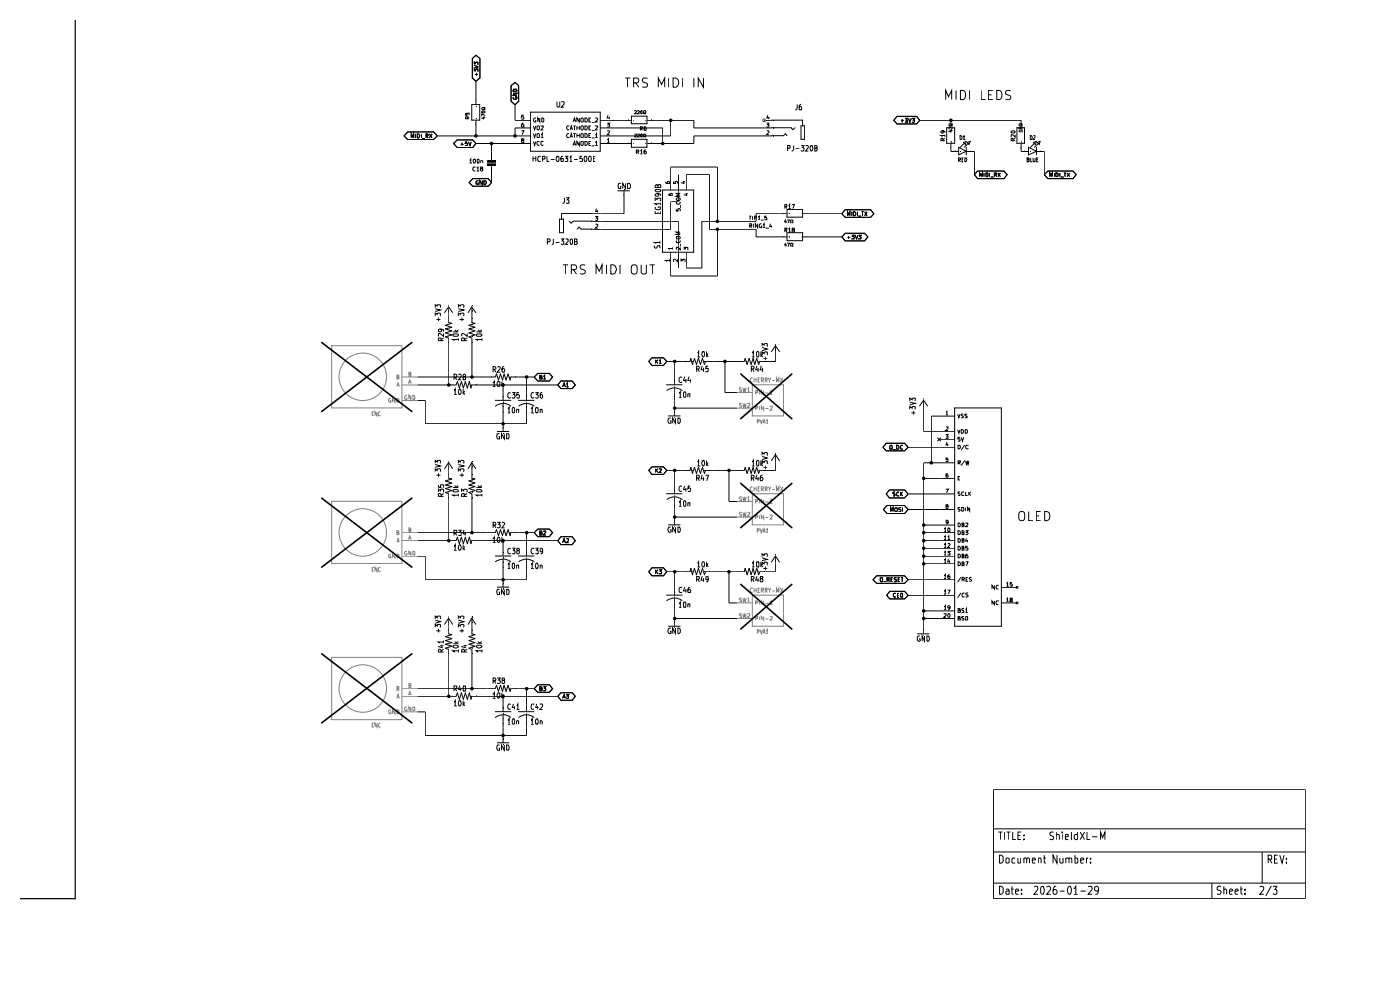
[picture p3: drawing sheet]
<svg xmlns="http://www.w3.org/2000/svg" width="297mm" height="210mm" viewBox="0 0 297 210" stroke-linecap="round" stroke-linejoin="round" font-family="sans-serif">
<g fill="none" stroke="#000" stroke-width=".21">
<path d="M100.2 12.4l.8-.7 .8 .7v4.2l-.8 .6-.8-.6zM100.6 15.1v-.5l.3 .3 .2-.3 .3 .1-.1 .4M100.6 13.8l.8 .4-.8 .2M100.6 13.7v-.5l.3 .2 .2-.2 .3 .1-.1 .4M100.8 15.8h.6M101 17.2v5M101.1 15.5v.5M108.4 18.2l.9-.7 .7 .7v3.3l-.7 .7-.9-.7zM108.8 19.8h.9l-.9 .4h.9M109 18.9h.5l.2 .4h-.9zM132.6 16.6h1.1M133.1 16.6v1.9"/>
<path d="M134.4 17.6h.7a.52 .52 0 0 0 .4-.5 .52 .52 0 0 0-.4-.5h-.7v1.9M134.8 17.6l.7 .9M137.4 16.6a.79 .79 0 0 0-1 .1l-.1 .4 .3 .4a.67 .67 0 0 1 .8 .4 .46 .46 0 0 1-.4 .6l-.7-.1M139.7 18.5v-1.9l.6 1.3 .7-1.3v1.9M141.9 16.6v1.9M142.8 16.6a.99 .99 0 0 1 1.2 .9 .99 .99 0 0 1-1.2 1zM144.7 16.6v1.9M147.2 16.6v1.9M149.2 16.6v1.9l-1.1-1.9v1.9M202.8 19.2v1.9M203.8 19.2a1.03 1.03 0 0 1 1.1 .6 1.03 1.03 0 0 1-.4 1.2l-.7 .1zM205.7 19.2v1.9"/>
<path d="M208.2 19.2v1.9h.9M210.6 19.2h-.9v1.9h.9M211.5 19.2a1.03 1.03 0 0 1 1.1 .6 1.03 1.03 0 0 1-.4 1.2l-.7 .1zM214.4 19.3l-.7-.1a.47 .47 0 0 0-.4 .4 .47 .47 0 0 0 .4 .5l.6 .3 .1 .4-.3 .3-.8-.1M86.5 28h5.5l.8 .8-.8 .8h-5.5l-.8-.8zM87.3 29.3v-.9l.2 .6 .3-.6v.9M88.2 28.4v.9M88.5 28.4a.43 .43 0 0 1 .5 .4 .43 .43 0 0 1-.5 .5zM89.4 28.4v.9M89.5 29.3h.6M90.4 28.8h.3l.1-.3-.4-.1v.9M90.6 28.8l.2 .5"/>
<path d="M91.1 28.4l.6 .9M91.7 28.4l-.6 .9M92.8 28.8h19.8M96.2 30.4l.8-.7h3.3l.7 .7-.7 .9h-3.3zM97.7 30.6h.6M98 30.3v.6M98.8 24v.4h.3v-.4h.4v.4M99.1 30.1h-.3l-.1 .3h.3l.2 .1-.1 .4-.4-.1M99.2 25.2l-.1-.4h-.2l-.1 .4h.7M99.4 30.1l.3 .8 .3-.8M99.5 24.8l-.3 .2M99.6 34l.3-.3v.9"/>
<path d="M99.6 34.6h.5M100.1 22.2h1.7v3.3h-1.7zM100.3 37.9h3.3l.7 .8-.7 .8h-3.3l-.8-.8zM100.5 33.8l.1-.1a.45 .45 0 0 1 .3 .5 .45 .45 0 0 1-.4 .4l-.1-.4zM100.8 35.5l-.3-.1a.43 .43 0 0 0-.2 .5 .43 .43 0 0 0 .5 .3M100.9 26.3h.1M100.9 21.4h.1M101 25.2h.1M101 22.6h.1M101 30.4h11.6M101 25.5v3.3M101.1 35.7l.3-.3v.9"/>
<path d="M101.1 36.3h.5M101.4 33.7l.2 .2v.7h-.3l-.1-.2v-.5zM101.5 38.4a.37 .37 0 0 0-.5 .3 .37 .37 0 0 0 .5 .4v-.3h-.2M102 34.2l.3-.1 .1 .5M102 34.1v.5M102.1 35.8l-.2-.2 .1-.2h.3l.1 .3-.5 .2 .2 .4 .3-.1v-.3l-.2-.1M102.2 23.7l.4-.2 .3 .1v.3l-.5 .1zM102.3 38.3v.9l-.5-.9v.9M102.4 24.9h.5M102.6 24.8v.4l-.4-.1M102.7 38.3a.43 .43 0 0 1 .5 .4 .43 .43 0 0 1-.5 .5zM102.9 24.5l-.7-.4v.5"/>
<path d="M102.9 22.8v.1l-.5-.1-.2 .2 .1 .3h.3l.1-.2h.2v.2M103.4 34.8h1.7v.3h-1.7zM103.4 34.1h1.7v.3h-1.7zM104.2 36.2h.1M104.2 32.9h.1M104.3 35.1h.1M104.3 34.1h.1M104.3 30.4v3.8M104.3 34.9v3.8M108.9 20.6l-.1 .2 .2 .2h.5l.2-.2-.1-.3h-.3v.2M109.3 22.2v3.3h3.3M110.6 27.7h.5l-.3 .9"/>
<path d="M110.8 29.8l-.2-.2 .1-.2h.3l.1 .3-.4 .1-.1 .1 .2 .4 .3-.1v-.4h-.1M111 26.1h-.2l-.2 .7 .2 .2 .3-.1v-.4h-.5M111.1 24.4h-.4l-.1 .5 .4-.1 .1 .4h-.5M112.5 23.8h14.8v8.3h-14.8zM112.6 27.1h-3.3v1.7M113.1 33.1v1.1M113.1 33.7h.6M113.2 30l.2 .9 .3-.9M113.2 28.3l.2 .9 .3-.9M113.2 26.7l.2 .9 .3-.9M113.7 25.1a.43 .43 0 0 0-.5 .3 .43 .43 0 0 0 .1 .5h.4l-.1-.4M113.7 33.1v1.1"/>
<path d="M113.9 26.8h.5v.6l-.1 .2-.4-.2zM114.1 28.3l.3 .2-.1 .7-.4-.1v-.6zM114.4 30.1l-.3-.1-.2 .2v.4l.3 .3 .2-.1M114.5 25v.9l-.4-.9v.9M114.7 33.2l-.4-.1-.2 .3v.6l.2 .2h.4M114.8 28.6l.2-.3v.9M114.8 26.8l.4-.1 .1 .2-.5 .7h.5M114.8 29.2h.5M114.9 25l.5 .2-.1 .7h-.4zM115.1 33.7h.5l-.1-.6h-.4v1.1M115.3 30.1h-.5v.6l.2 .2 .3-.1M116 33.1v1.1h.5"/>
<path d="M116.9 33.8h.7M118.2 33.1l.4 .2v.8l-.2 .1h-.2l-.2-.4zM118.2 21.5v1l.1 .2 .4-.2v-1M119.2 21.7l.1-.2h.2l.2 .2v.4l-.6 .6h.6M119.4 33.1h-.2l-.2 .3v.8h.5v-.5l-.3-.1-.2 .2M119.8 33.1h.6l-.3 .5 .3 .1v.5h-.6M120.7 28.4l-.2-.1a.5 .5 0 0 0-.1 .9l.3-.1M120.7 26.8l-.3-.1a.43 .43 0 0 0-.2 .5 .43 .43 0 0 0 .5 .3M120.9 33.5l.2-.4v1.1M120.9 34.2h.5M120.9 29.2l.3-.9 .3 .9M120.9 27.6l.3-.9 .3 .9"/>
<path d="M121 28.9h.4M121 27.3h.4M121.5 30.9l.4-.9 .2 .9M121.5 25.9l.4-.9 .2 .9M121.6 25.6h.4M121.6 30.6h.4M121.6 28.3h.5M121.6 26.7h.5M121.8 33.8h.8M121.9 26.7v.9M121.9 28.3v.9M122.4 27.1h.5"/>
<path d="M122.4 26.7v.9M122.4 28.3v.9M122.4 28.7h.5M122.9 30v.9l-.5-.9v.9M122.9 25v.9l-.5-.9v.9M122.9 26.7v.9M122.9 28.3v.9M123.2 30.1h.5v.6l-.1 .2-.4-.2zM123.2 26.8h.5v.6l-.1 .2-.4-.2zM123.4 28.3l.3 .2v.7l-.5-.1v-.6zM123.4 25l.3 .2v.7l-.5-.1v-.6zM123.5 33.1h-.4l-.1 .6 .4-.1 .2 .5-.1 .1h-.5"/>
<path d="M124 33.2l.1-.1a.56 .56 0 0 1 .4 .6 .56 .56 0 0 1-.4 .5l-.2-.4zM124.1 30h.3l.2 .2v.4l-.3 .3h-.2zM124.1 28.3h.2l.3 .3v.4l-.2 .2h-.3zM124.1 26.7h.3l.2 .2v.4l-.3 .3h-.2zM124.1 25h.2l.3 .3v.4l-.2 .2h-.3zM124.9 33.2l.1-.1a.56 .56 0 0 1 .5 .6 .56 .56 0 0 1-.5 .5l-.2-.4zM124.9 27.1h.3M124.9 30.4h.3M124.9 28.7h.3M124.9 25.4h.3M125.4 30h-.5v.9h.5M125.4 28.3h-.5v.9h.5"/>
<path d="M125.4 26.7h-.5v.9h.5M125.4 25h-.5v.9h.5M125.5 30.9h.6M125.5 29.3h.6M125.5 27.6h.6M125.5 26h.6M125.9 33.7h.3M126.3 30.3l.2-.3v.9M126.3 28.6l.2-.3v.9M126.3 26.8l.4-.1 .1 .2-.5 .7h.5M126.3 25.1l.3-.1 .2 .2-.5 .7h.5M126.3 33.1h-.4v1.1h.4"/>
<path d="M126.3 30.9h.5M126.3 29.2h.5M127.4 25.5h6.6M127.4 27.1h13.2v3.3M127.4 30.4h6.6M128.8 29.7l.3-.3v.9M128.8 27.8l.4-.1 .1 .2-.5 .7h.5M128.8 26.1h.5l-.3 .4h.3v.3l-.1 .2-.4-.1M128.8 30.3h.5M129 24.4l-.2 .6h.5M129.2 24.8v.5M131.7 38.9h-.4l-.1 .2-.1 .5 .2 .4h.4v-.4h-.2"/>
<path d="M132.7 38.9v1.1l-.6-1.1v1.1M133.1 38.9h.5l.1 .3v.6l-.1 .2h-.5zM133.2 25.4h.1M133.2 30.4h.1M133.9 29.6h3.3v1.6h-3.3zM133.9 24.6h3.3v1.6h-3.3zM134.3 25.5h.1M134.3 30.4h.1M134.6 23.5h.3l.1 .1-.4 .5h.4M134.6 28.4l.4 .1-.4 .5h.4M135 32.2h.4l.1-.3-.5-.1v.8M135.2 23.5h.4v.3l-.4 .3h.4"/>
<path d="M135.2 28.4h.4v.3l-.4 .3h.4M135.3 32.2l.2 .4M135.8 27.3l.5-.1v-.3h-.5v.7M135.8 32l.3-.2v.8M135.8 32.6h.5M135.9 28.5l.3-.1v.6h-.3zM136 27.3l.3 .3M136.1 23.5h.1v.5l-.2 .1-.1-.5zM136.5 24.1h.2l-.2-.5 .2-.1h.3v.4l-.2 .1v.1h.2M136.5 29h.2l-.2-.2 .1-.4 .4 .1v.4l-.2 .1h.2M137 25.5h.1M137 30.4h.1"/>
<path d="M137 26.9h-.3l-.1 .3 .1 .4h.3l.1-.3-.1-.2-.4 .2M137 31.8l-.3 .1-.1 .6 .2 .1 .3-.1-.1-.4h-.3l-.1 .2M137.3 25.5h9.9v1.6h16.5M138.1 25.4h.1M138.1 30.4h.1M139.6 39.4l.1-.2h.4l.1 .1v.5h-1.2v-.4l.3-.2 .3 .2v.4M141.2 38.6l.2 .3h.6l-.1-.4h-.3l-.1 .3 .2 .1M142.3 25.5v3.3h-14.9M142.9 38.5v.4h.4v-.4h.3v.4M143.9 37v5.8h-1.6v5.8h-16.5M144.8 38.6h.5M145.1 38.4v.5l-.6-.2"/>
<path d="M162.1 25.5h8.2v1.2M162.6 26.1h.5l-.2 .4h.2v.4h-.5M162.7 27.8l.3-.1 .1 .4-.5 .5h.5M162.9 24.4l-.2 .6h.5M163.1 24.8v.5M163.7 27.1h4.1l.4 .4 .5-.4M163.7 28.8h2.5l.4-.4 .4 .4M163.7 28.8h-16.5v1.6h-9.9M164 25.5h.1M164 27.1h.1M164 28.8h.1M167.1 31.5h.4l.1-.6h-.5v1.1"/>
<path d="M168.4 30.9v.8l-.5 .3M168.8 31.5h.7M169.1 22.1v.9l-.4 .3M169.9 26.7h.8v2.9h-.8zM170 30.9h.6l-.4 .4 .4 .2-.1 .5h-.4l-.1-.1M170 22.1l-.5 .3v.8h.6v-.5l-.2-.1-.4 .2M170.9 30.9h.4l.2 .2-.6 .9h.6M171.9 30.9h.2a.67 .67 0 0 1 0 1.1l-.3-.5zM172.8 31.5l.5-.1 .1-.3-.2-.2h-.4v1.1h.4l.2-.1v-.4h-.2M190.3 24.7h4.1l.7 .8-.7 .8h-4.1l-.7-.8zM191.1 25.6h.6M191.4 25.3v.7"/>
<path d="M192 25.1h.5l-.3 .3 .3 .1v.4h-.5M192.7 25.1l.3 .9 .3-.9M193.5 25.1h.5l-.2 .3h.1l.1 .4-.2 .2-.3-.1M195.1 25.5h21.5v1.6M199.9 27.7l.2 .1v.4h-.3l-.2-.1 .2-.4 .7 .2v.3M200 29.8v-.4l-.3-.1-.1 .5h.9M200.5 28.7h-.9l.3 .3M200.5 29.3l-.5 .3M200.5 28.6v.4M200.6 21.1v-1.9l.6 1.3 .7-1.3v1.9M200.8 27.1h1.7v3.3h-1.7zM201.5 27.7h.5"/>
<path d="M201.6 31.3h.1M201.6 26.3h.1M201.7 30.1h.1M201.7 27.5h.1M201.7 30.4v1.7h1.7M201.7 25.5v1.6M201.8 27.6v.4l-.5-.1M202 27.3l-.7-.4v.5M202 26.2v.2l-.2-.2-.5 .1v.4l.4 .1 .3-.2v.2M202.6 32h.1M203.3 33.9l.5-.1v-.2l-.5-.1v.8M203.4 31.2l1.6 .9-1.6 .8z"/>
<path d="M203.5 33.9l.3 .4M203.7 32.1h.1M203.7 28.7l.4 .3v.4l-.2 .2h-.2zM204.1 33.8h.2M204.3 33.5h-.2v.8h.2M204.3 29l.2-.3v.9M204.3 29.6h.5M204.4 30.2l.6-.2-.2 .7zM204.6 30.4l-.9 .8M204.7 32.1h.1M204.7 33.5a.42 .42 0 0 1 .4 .4 .42 .42 0 0 1-.4 .4zM205 31.2v1.7"/>
<path d="M205 32.1h1.7v4.9M205.2 30.2l.6-.2-.2 .7zM205.4 30.4l-.8 .8M205.9 32h.1M207.4 36.3h5.6l.7 .7-.7 .9h-5.6l-.7-.9zM207.8 37.5v-.8l.4 .6 .2-.6v.8M208.7 36.7v.8M209.2 36.7h.3l.1 .2-.1 .6h-.3zM209.7 20.1h.7M209.9 36.7v.8M210.2 37.6h.6M210.9 37.1h.4l.2-.1-.1-.3h-.5v.8"/>
<path d="M211.2 37.1l.3 .4M211.7 36.7l.5 .8M212.2 36.7l-.5 .8M214.6 27.8a.39 .39 0 0 1 .5-.1 .39 .39 0 0 1 .2 .5h-.8zM214.9 29.8l-.1-.5h-.2l-.1 .5h.9M215.4 28.6v.5l-.6-.5-.3 .1 .1 .3M215.4 29.3l-.5 .3M215.7 27.1h1.6v3.3h-1.6zM216.2 27v.3h.3v-.3h.3l-.1 .3M216.5 31.3h.1M216.5 26.3h.1M216.6 30.1h.1"/>
<path d="M216.6 27.5h.1M216.6 30.4v1.7h1.6M216.8 27.8h-.6l.2 .2M216.8 26.2v.2l-.1-.2h-.5v.2v.3l.3 .1 .3-.2v.2M216.8 27.6v.4M217.4 32h.1M217.9 33.8l.4-.1-.1-.2h-.3v.8l.4-.1v-.3l-.2-.1M218.2 31.2l1.7 .9-1.7 .8zM218.6 32.1h.1M218.6 28.7a.42 .42 0 0 1 .4 .5 .42 .42 0 0 1-.4 .4zM218.7 33.5v.8h.3M219.2 33.5v.7l.1 .1 .3-.1v-.7"/>
<path d="M219.2 30.2l.7-.2-.3 .7zM219.2 28.8l.3-.1 .1 .4-.4 .5h.4M219.5 30.4l-.9 .8M219.6 32.1h.1M219.9 31.2v1.7M219.9 32.1h1.6v4.9M219.9 33.8h.3M220.1 30.2l.5-.2-.1 .7zM220.3 33.5h-.4v.8h.4M220.3 30.4l-.8 .8M220.7 32h.1M222.3 36.3h5.3l.7 .7-.7 .9h-5.3l-.8-.9z"/>
<path d="M222.7 37.5v-.8l.3 .6 .2-.6v.8M223.6 36.7v.8M224 36.7l.4 .1 .1 .3-.2 .4h-.3zM224.8 36.7v.8M225 37.6h.7M225.7 36.7h.5M225.9 36.7v.8M226.4 36.7l.6 .8M227 36.7l-.6 .8M116.1 51.3h.5l.1-.4-.2-.2h-.4v1.2M117.4 50.7v1l-.3 .2M117.9 51.4h.8"/>
<path d="M118.7 46.5h.9v2.9h-.9zM119 50.7h.6l-.3 .4 .3 .2v.4l-.2 .2-.4-.2M119.4 56.2h1.1M119.8 42v.8l-.5 .3M119.9 56.2v1.9M120 50.8h.5v.4l-.6 .7h.6M120.1 42h.6l-.3 .4 .3 .1v.6h-.6M120.7 46.9l.5 .4 .4-.4h4.1M121 50.8l.3-.1 .2 .2v.7l-.2 .3-.4-.3zM121.2 57.2l.9-.1 .2-.2-.1-.6-.3-.1h-.7v1.9M121.6 57.2l.7 .9M121.9 51.3h.3l.2-.2v-.3l-.5-.1v1.2h.4l.2-.5-.3-.1"/>
<path d="M122.4 48.6l.5-.4 .4 .4h2.4M124.2 56.3a.79 .79 0 0 0-1.1 0v.6l1 .5 .1 .4a.79 .79 0 0 1-1.1 .2M125.4 45.3h.1M125.4 46.9h.1M125.4 48.6h.1M125.7 45.3h-6.6v1.2M125.8 46.9h18.1v10M126.3 45.9h.5l-.3 .4 .3 .1v.3h-.5M126.4 47.6h.4v.4l-.5 .4h.5M126.5 58.1v-1.9l.6 1.3 .6-1.3v1.9M126.5 44.2l-.1 .6h.5M126.7 44.6v.5"/>
<path d="M128.7 56.2v1.9M129.6 56.2a.99 .99 0 0 1 1.2 1 .99 .99 0 0 1-1.2 .9zM131.1 40.5h2.4M131.5 56.2v1.9M132.3 41.4h.1M132.4 40.2h.1M132.4 40.5v4.8h-6.6M134 56.4l.3-.2 .6 .1a1.34 1.34 0 0 1-.2 1.8l-.5-.1a1.72 1.72 0 0 1-.2-1.6zM136 56.2v1.6l.4 .3h.4l.3-.3v-1.6M137.8 56.2h1.1M138.4 56.2v1.9M138.9 52.1l-.1 .4 .4 .1a.6 .6 0 0 1 .7-.5v.5"/>
<path d="M139 44.8v.5h1.2v-.5M139 42.6v-.6l.4 .3 .2-.3h.5v.6M139 40.3l.2-.1h.7l.3 .2-.3 .3h-.7zM139.1 43.9l-.1 .1a.61 .61 0 0 0 .5 .5 .61 .61 0 0 0 .7-.4l-.1-.2h-.4v.2M139.5 41.1l.2 .3-.1 .2h-.4l-.2-.2 .2-.3h.7l.3 .4M139.6 45v.3M140 51.4h-1.2l.4 .3M140 51.2v.5M140.2 43.2h-1.2l.3 .3M140.2 43v.5M140.5 40.3h6.7v13.2h-6.7zM141.9 41.1v.3h.1h.6l-.1-.4h-.3l-.1 .4h.2"/>
<path d="M142 55.2h-.8l.2 .3M142 55v.5M142.3 40.3v-4.9h9.9v11.5M142.6 52.7h-.7l.1 .3M142.6 52.5v.5M143.5 44.3v.4h.4l-.1-.4 .3-.1 .2 .2-.1 .3M143.5 42.1l.6-.1 .2 .3-.2 .2h-.4zM143.6 51l-.1 .2a.39 .39 0 0 0 .4 .3 .39 .39 0 0 0 .3-.5M143.6 50.2h.5l.2 .3-.2 .2h-.5zM143.6 42.8l-.1 .3 .1 .2h.5l.2-.2-.1-.3M143.7 55v.5l-.5-.5-.3 .1 .1 .4M144.3 52.5v.5l-.5-.5h-.2l-.1 .1 .1 .4"/>
<path d="M144.3 49.2h-.8l.6 .3-.6 .2h.8M144.3 41h-.8l.6 .4-.6 .2h.8M144.4 43.5v.7M144.4 51.7v.6M144.5 55.5v-.5l.3 .2 .1-.2h.3v.5M145.2 53v-.5l.2 .2 .1-.2h.3v.5M145.4 41.1h.5M145.6 40.3v-3.3h4.9v11.6h9.9v1.7h6.6M145.7 40.9v.5l-.6-.1M152.2 48.6v9.9h-9.9v-4.9M159 45.8h.4M159 47.9h.5l-.1-.4h-.4v.8"/>
<path d="M159.1 45.8v.8M159.2 47.9l.3 .4M159.6 45.8v.8M159.9 47.5v.8M160.1 46.3l.4-.1-.1-.4h-.3v.8M160.7 47.5v.8l-.5-.8v.8M160.8 46.1l.3-.3v.8M160.8 46.6h.4M161.4 46.7h.6M161.5 47.5h-.2l-.2 .2 .1 .5h.4v-.2h-.2M161.8 47.7l.3-.2v.8M161.8 48.3h.6"/>
<path d="M162.4 48.4h.7M162.6 45.8h-.3l-.1 .4 .3-.1 .2 .4h-.5M163.5 47.5l-.2 .6h.4M163.6 47.8v.5M166.2 45.3h.1M166.2 50.2h.1M166.5 43.8h.4v-.3l-.4-.1v.8M166.5 48.8h.4v-.4h-.4v.8M166.6 46.6l-.1 .5h.4M166.6 51.6l-.1 .4h.4M166.7 43.8l.2 .4M166.7 48.8l.2 .4"/>
<path d="M166.7 46.8v.4M166.7 51.8v.4M167 44.5h3.3v1.6h-3.3zM167 49.4h3.3v1.7h-3.3zM167 45.3h-6.6v1.6h-11.5v10h-3.3v-3.3M167 46.7h.5l-.3 .5M167 51.6h.5l-.3 .6M167.3 43.6l.2-.2v.8M167.3 48.6l.2-.2v.8M167.3 44.2h.5M167.3 49.2h.5M167.3 45.3h.1"/>
<path d="M167.3 50.3h.1M167.7 47.2l.1-.5 .4 .1-.1 .4h.1M167.7 52.2v-.6h.2l.3 .1-.1 .4v.1h.1M168 43.4h.5l-.3 .8M168.2 48.7l-.2-.1 .1-.2h.3l.1 .2-.5 .3 .2 .3h.3v-.4l-.1-.1M170.1 45.3h.1M170.1 50.3h.1M170.3 45.3h8.3M170.3 50.3h8.3M171.2 45.3h.1M171.2 50.2h.1M179.3 49.5h4.1l.7 .8-.7 .8h-4.1l-.7-.8z"/>
<path d="M179.3 44.5h5.4l.7 .8-.7 .8h-5.4l-.7-.8zM179.8 45.8v-.9l.2 .6 .3-.6v.9M179.8 50.4h.6M180 50.1v.6M180.7 49.9h.5l-.3 .3 .3 .1-.1 .4-.4-.1M180.7 44.9v.9M181.1 44.9a.43 .43 0 0 1 .5 .4 .43 .43 0 0 1-.5 .5zM181.4 49.9l.3 .8 .3-.8M181.9 44.9v.9M182.1 45.8h.6M182.2 49.9h.5l-.3 .3 .3 .1-.1 .4-.4-.1M182.8 44.9h.5"/>
<path d="M183 44.9v.9M183.4 44.9l.5 .9M183.9 44.9l-.5 .9M88.6 80h16.5M92.3 67v-.6l.5 .3v-.3h.5v.6M92.3 65.5l1.1 .2-1.1 .4M92.3 65.2v-.6l.5 .3v-.3h.5v.6M92.6 67.8h.8M93 67.4v.7M93.4 69.8l.3 .2-.1 .3h-.6v-.4l.2-.1 .9 .2v.3M93.6 72.3l-.1-.5h-.5v.5h1.1M94.1 70.7v.6l-.8-.6-.3 .1 .1 .5"/>
<path d="M94.1 71.7l-.5 .3M94.3 66.3l.9-1.2 .8 1.2M95.1 66h.1M95.1 72.6h.1M95.1 67.6h.1M95.2 68.4l.6 .2-1.3 .4 1.3 .4-1.3 .4 1.3 .4-1.3 .4 1.3 .4-1.3 .5 .7 .2M95.2 64.8h.1M95.2 71.4h.1M95.2 68.8h.1M95.2 65.2v3.3M95.2 71.8v9.9M96.1 71l.2-.2h.7l.2 .4-.2 .1h-.7z"/>
<path d="M96.1 70.4h1.1M96.5 70l.4 .4M97.2 67v-.6l.5 .3 .1-.3h.5l.1 .2-.1 .4M97.2 65.5l1.2 .2-1.2 .4M97.2 65.2v-.6l.5 .3 .1-.3h.5l.1 .2-.1 .4M97.2 72h-1.1l.3 .3M97.2 71.8v.5M97.2 70l-.4 .3M97.3 79.5l.1-.1h.3l.1 .1v.4l-.6 .7h.6M97.5 67.8h.9M98 67.4v.7M98.4 79.9l-.1-.1v-.3l.3-.1 .2 .4-.5 .3v.4l.1 .1 .4-.1v-.4l-.2-.2"/>
<path d="M98.5 72.3v-.5l-.3-.1-.3 .1v.5h1.2M99.1 70.7v.6l-.8-.6-.4 .2 .1 .4M99.1 71.7l-.6 .3M99.3 66.3l.8-1.2 .8 1.2M100.1 68.4l.7 .2-1.3 .4 1.3 .4-1.3 .4 1.3 .4-1.3 .4 1.3 .4-1.3 .5 .6 .2M100.1 66h.1M100.1 64.8h.1M100.1 72.6h.1M100.1 71.4h.1M100.1 67.6h.1M100.1 68.8h.1M100.1 65.2v3.3"/>
<path d="M100.1 71.8v8.2M101.1 71l.2-.2h.7l.2 .4-.2 .1h-.7zM101.1 70.4h1.1M101.4 70l.5 .4M102.2 72h-1.1l.3 .3M102.2 71.8v.5M102.2 70l-.5 .3M104.3 80h.1M104.6 78.4l.5-.1v-.4l-.5-.1v1.2M104.9 78.4l.3 .6M105.1 79.9l.2-.6 .5 1.3 .4-1.3 .4 1.3 .3-1.3 .5 1.3 .4-1.3 .4 1.3 .2-.7M105.5 80h.1"/>
<path d="M105.5 77.9l.4-.1 .2 .3-.6 .9h.6M107 77.8a.72 .72 0 0 0-.4 1.2l.4-.1 .1-.5-.2-.2h-.3l-.1 .2M108.1 80h.1M108.4 80h4.9M109.3 80h.1M111.7 80v5M114.1 79.2h2.4l.7 .8-.7 .8h-2.4l-.8-.8zM114.5 80h.4v-.3l-.4-.1v.8h.4l.1-.3-.2-.1M115.3 79.9l.2-.3v.8M138.3 75.9h2.5l.6 .8-.6 .8h-2.5l-.7-.8zM139.1 76.3v.8M139.2 76.7l.4 .4"/>
<path d="M139.6 76.3l-.5 .5M139.8 76.6l.3-.3v.8M139.8 77.1h.5M141.4 76.7h5M143.1 76.7v5M145.2 79.9l-.2 .8h.6M145.6 76.7h.1M146.2 79.9l-.3 .8h.6M146.4 76.6l.2-.6 .3 1.3 .4-1.3 .4 1.3 .5-1.3 .4 1.3 .4-1.3 .4 1.3 .3-.7M146.8 76.7h.1M147.8 78.3l.5-.1 .1-.3-.2-.2h-.4v1.2M148 74.9l.2-.3v1.1"/>
<path d="M148 75.7h.5M148 78.3l.4 .6M149 74.6h.1a.67 .67 0 0 1 0 1.1l-.2-.4zM149 77.6l-.3 .8h.7M149.2 78v.9M149.4 76.7h.1M149.7 76.7h8.2M149.9 74.6v1.1M150 75.3l.2 .4M150.2 77.7h-.5v.5h.5v.5l-.1 .2h-.3l-.1-.2M150.2 75l-.3 .4M150.5 76.7h.1"/>
<path d="M153.8 76.7v6.6h2.5M157.1 76.7h.1M157.9 76.6l.2-.6 .4 1.3 .4-1.3 .4 1.3 .5-1.3 .3 1.3 .4-1.3 .5 1.3 .2-.7M158.3 76.7h.1M159.4 78.3l.5-.1v-.4l-.5-.1v1.2M159.6 74.9l.2-.3v1.1M159.6 75.7h.5M159.6 78.3l.4 .6M160.6 77.6l-.3 .8h.6M160.7 74.6l.3 .2v.7l-.2 .2-.3-.2v-.7zM160.8 78v.9M160.9 76.7h.1"/>
<path d="M161.4 74.6v1.1M161.5 77.6l-.3 .8h.6M161.5 75.3l.3 .4M161.7 75.2v-.6l.4 .4 .3-.4 .4 .1-.1 .5M161.7 73.7l1.1 .3-1.1 .4M161.7 73.5v-.6l.4 .3 .3-.3h.4l-.1 .6M161.8 78v.9M161.8 75l-.4 .4M161.9 76h.9M162.1 76.7h.1M162.4 75.7v.7M163.7 74.6l.8-1.3 .9 1.3"/>
<path d="M164.5 74.2h.1M164.6 73h.1M164.6 73.4v3.3h-3.4M88.6 85h1.6v4.9h21.5v-4.3M88.6 81.7h8.2M92.3 98.5l1.1 .4-1.1 .2M92.3 98.3v-.6l.5 .3v-.3h.5v.6M94.3 99.4l.9-1.3 .8 1.3M95.1 99h.1M95.2 97.8h.1M95.2 98.2v3.3M96.1 81.6h.1"/>
<path d="M96.3 82.8l.3-.3v1.2M96.3 80.1h.4l.2-.2v-.4l-.2-.1h-.4v1.2M96.3 83.7h.6M96.6 80.1l.3 .5M96.8 81.6l.2-.7 .5 1.4 .4-1.4 .4 1.4 .4-1.4 .4 1.4 .5-1.4 .3 1.4 .2-.7M97.2 81.7h.1M97.2 98.5l1.2 .4-1.2 .2M97.2 98.3v-.6l.5 .3 .1-.3h.5l.1 .1-.1 .5M97.3 82.7l.2-.2a.68 .68 0 0 1 0 1.2l-.3-.4zM98.3 82.5v1.2M98.3 83.3l.3 .4M98.6 82.9l-.3 .5"/>
<path d="M99.3 99.4l.8-1.3 .8 1.3M99.9 81.7h.1M100.1 99h.1M100.1 97.8h.1M100.1 98.2v3.3M100.1 81.7h18.2M101 81.6h.1M104.5 81.2l.4-.3v1.1M104.5 82h.6M105.1 84.9h3.3M105.5 91.5h2.5M105.6 80.9l.4 .2v.7l-.1 .2h-.3l-.1-.4z"/>
<path d="M106 92l-.5 .1-.1 .5 .1 .5h.5v-.5h-.2M106.5 80.9v1.1M106.6 81.6l.3 .4M106.7 85.6l-.9 .1-.7 .4M106.7 85.6l.7 .1 .9 .4M106.7 90.7h.1M106.7 91.9h.1M106.7 84.1h.1M106.7 85.3h.1M106.7 87.4h.1M106.7 86.2h.1M106.7 81.7v3.3"/>
<path d="M106.7 85.6v6M106.9 81.2l-.4 .5M107 92v1.1l-.6-1.1v1.1M107.5 92h.3l.2 .2v.6l-.2 .3h-.3zM107.7 86.7l.3-.3v1.2M107.7 87.6h.5M108.3 83.4l-.3-.1-.3 .2v.7l.3 .3 .3-.2M108.7 83.3h.6l-.4 .4 .4 .2-.1 .5-.4 .1-.1-.2M108.8 86.4l.4 .3v.6l-.3 .3-.2-.3v-.6zM109.6 86.9l.4-.1v.8M109.6 86.8v.8M110 84.9h3.3"/>
<path d="M110.1 86.1a2.64 2.64 0 0 1 3.2 0M110.1 83.3h-.4l-.1 .6 .4-.2 .2 .5-.2 .3-.4-.2M111.6 84.1h.1M111.6 87.4h.1M111.7 85.3h.1M111.7 86.2h.1M112.7 86.7l.2-.3v1.2M112.7 87.6h.5M113.2 83.4l-.1-.1a.62 .62 0 0 0-.5 .6 .62 .62 0 0 0 .5 .6l.1-.2M113.6 83.3h.6l-.4 .4 .4 .2v.4l-.2 .2-.4-.2M113.7 86.5l.1-.1a.71 .71 0 0 1 .1 1.2 .8 .8 0 0 1-.2-1.1zM114.6 86.9l.3-.1 .1 .8"/>
<path d="M114.6 86.8v.8M115 83.3l-.4 .2v.8l.3 .2 .2-.2v-.4l-.3-.2-.2 .2M115.3 80.4h.5M119 80.8h2.4l.6 .9-.6 .7h-2.4l-.7-.7zM119.3 82.1l.4-.9 .2 .9M119.4 81.8h.4M120.2 81.5l.2-.3v.9M120.2 82.1h.4M138.3 99h2.5l.6 .8-.6 .8h-2.5l-.7-.8zM139.1 99.4v.8M139.2 99.8l.4 .4M139.6 99.4l-.5 .5"/>
<path d="M139.8 99.5l.5-.1v.2l-.5 .6h.5M141.4 81.6h3.3M141.4 99.8h5M141.5 82.8a2.64 2.64 0 0 1 3.2 0M141.8 88.2h2.5M142.3 88.7h-.4a.6 .6 0 0 0-.2 .7 .6 .6 0 0 0 .6 .4l.1-.5h-.3M143 87.4h.1M143 80.8h.1M143 84.1h.1M143.1 88.6h.1M143.1 82h.1M143.1 82.9h.1"/>
<path d="M143.1 86.6h13.2M143.1 82.3v6M143.1 99.8v5M143.3 88.7v1.1l-.6-1.1v1.1M143.8 88.7h.3l.2 .2v.6l-.2 .3h-.3zM144.1 83.4l.2-.3v1.2M144.1 84.3h.5M144.7 80.1l-.3-.1-.3 .2v.7l.3 .3 .3-.2M145.2 83.1l.3 .3v.6l-.2 .3-.3-.3v-.6zM145.5 80.4v.8M145.6 99.8h.1M145.9 83.6l.4-.1v.8"/>
<path d="M145.9 83.5v.8M146.4 99.7l.2-.6 .3 1.3 .4-1.3 .4 1.3 .5-1.3 .4 1.3 .4-1.3 .4 1.3 .3-.7M146.4 80.4v.8M146.8 99.8h.1M148 98l.2-.3v1.2M148 98.9h.5M149 97.7h.1a.67 .67 0 0 1 0 1.2l-.2-.5zM149.4 99.8h.1M149.7 99.8h8.2M149.9 97.7v1.2M150 98.4l.2 .5M150.2 98.1l-.3 .4"/>
<path d="M150.5 99.8h.1M154.6 99.8v6.6h1.7M157.1 99.8h.1M158.3 99.8h.1M159.6 98l.2-.3v1.2M159.6 98.9h.5M160.7 97.7l.3 .2v.7l-.2 .3-.3-.3v-.7zM160.9 99.8h.1M161.4 97.7v1.2M161.5 98.4l.3 .5M161.7 98.3v-.6l.4 .4 .3-.4 .4 .1-.1 .5M161.7 96.8l1.1 .4-1.1 .3"/>
<path d="M161.7 96.6v-.6l.4 .3 .3-.3 .4 .1-.1 .5M161.8 98.1l-.4 .4M161.9 99.1h.9M162.1 99.8h.1M162.4 98.8v.7M163.7 97.7l.8-1.3 .9 1.3M164.5 97.3h.1M164.6 96.2h.1M164.6 96.5v3.3h-3.4l-.2 .6-.5-1.3-.4 1.3-.3-1.3-.5 1.3-.4-1.3-.4 1.3-.4-1.3-.2 .6M188 94h3.9l.8 .9-.8 .7h-3.9l-.7-.7zM188.9 94.4l.4 .2v.6l-.2 .1-.3-.1v-.6zM189.4 95.4h.6"/>
<path d="M190.2 94.4a.43 .43 0 0 1 .5 .5 .43 .43 0 0 1-.5 .4zM191.5 94.5l-.2-.1-.2 .2v.6h.4M192.7 94.9h9.9M193 86.8v-.6l.5 .4 .1-.4h.5v.6M193 85.3l1.2 .3-1.2 .3M193 85v-.5l.5 .3 .1-.3h.5v.5M193.3 87.6h.9M193.8 87.2v.7M195.1 86.1l.8-1.2 .9 1.2M195.9 85.8h.1M196 84.6h.1M196 85v6.6h6.6"/>
<path d="M198.8 92.8l.8 .8M199.3 93.2h3.3M199.6 92.8l-.8 .8M200.6 92.2h.5l-.2 .3 .2 .1v.3h-.5M200.7 87.4l.2-.1v.7M200.7 90.6h.4v.3l-.5 .4h.5M200.7 88h.4M200.9 93.8l-.2 .6h.5M201 94.1v.5M201.1 97.2h-.4v.3h.4l-.1 .4-.3-.1M202.5 86.5h9.9v46.3h-9.9zM202.6 88.3h-5v9.9"/>
<path d="M202.6 98.2h-6.6v36.3M203.2 87.8l.2 .8 .3-.8M203.2 91.1l.2 .8 .3-.8M203.2 94.4l.5 .1 .1 .4-.2 .3h-.4zM203.2 98.2h.4l.2-.4-.6-.1v.8M203.4 98.2l.4 .3M203.7 92.8h-.5v.4h.5v.3h-.5M203.9 91.1l.4 .1 .1 .4-.1 .3h-.4zM203.9 92.8l.3 .8 .2-.8M204.3 87.8l-.4 .1 .1 .3 .3 .1v.3h-.4M204.7 94.4l-.8 1.1M204.7 97.7l-.8 1.1"/>
<path d="M204.8 91.1l.4 .1 .1 .4-.2 .3h-.3zM204.9 97.7l.1 .8 .2-.6 .2 .6 .1-.8M205.2 87.8l-.5 .1 .1 .3 .4 .2-.1 .2h-.4M205.4 94.5l-.4-.1-.1 .4 .1 .4 .4-.1M88.6 113h16.5M88.6 114.7h8.2M88.6 118h1.6v5h21.5v-4.3M92.3 100v-.6l.5 .4v-.4h.5v.6M92.6 100.8h.8M93 104.4v-.6l.4 .3v-.3h.2h.5l-.1 .6M93 102.9v.4l.5 .1-.1-.5 .5-.1 .2 .1-.1 .5M93 100.4v.7"/>
<path d="M93.6 105.3l-.1-.5h-.5v.5h1.1M94.1 104.7l-.5 .3M95.1 105.6h.1M95.1 100.6h.1M95.2 101.4l.6 .2-1.3 .4 1.3 .4-1.3 .5 1.3 .3-1.3 .4 1.3 .5-1.3 .4 .7 .2M95.2 104.4h.1M95.2 101.8h.1M95.2 104.8v9.9M96.1 114.6h.1M96.1 103.4h1.1M96.1 103.9l.9-.1 .2 .4-.2 .2h-.7l-.2-.2zM96.3 115.9l.3-.4v1.2"/>
<path d="M96.3 113.1h.4l.2-.2-.1-.4h-.5v1.1M96.3 116.7h.6M96.5 103l.4 .4M96.6 113.1l.3 .5M96.8 114.6l.2-.6 .5 1.3 .4-1.3 .4 1.3 .4-1.3 .4 1.3 .5-1.3 .3 1.3 .2-.7M97.2 114.7h.1M97.2 105h-1.1l.3 .3M97.2 100v-.6l.5 .4 .1-.4h.5l.1 .2-.1 .4M97.2 112.5h.6l-.3 .4 .3 .1v.5h-.6M97.2 104.8v.5M97.2 103l-.4 .3M97.3 115.7l.2-.2a.68 .68 0 0 1 0 1.2l-.3-.4z"/>
<path d="M97.5 100.8h.9M97.9 104.4v-.6l.4 .3 .3-.3h.4l.1 .5-.2 .1M98 100.4v.7M98.3 115.5v1.2M98.3 116.3l.3 .4M98.4 112.4l-.1 .8h.6M98.5 105.3v-.5l-.3-.1-.3 .2v.4h1.2M98.6 116l-.3 .4M98.7 112.8v.8M99.1 104.7l-.6 .3M99.9 114.7h.1M100.1 101.4l.7 .2-1.3 .4 1.3 .4-1.3 .5 1.3 .3-1.3 .4 1.3 .5-1.3 .4 .6 .2"/>
<path d="M100.1 105.6h.1M100.1 104.4h.1M100.1 100.6h.1M100.1 101.8h.1M100.1 114.7h18.2M100.1 104.8v8.2M101 114.6h.1M101.1 103.4h1.1M101.1 103.9l.9-.1 .2 .4-.2 .2h-.7l-.2-.2zM101.4 103l.5 .4M102.2 105h-1.1l.3 .3M102.2 104.8v.5"/>
<path d="M102.2 103l-.5 .3M104.3 113h.1M104.5 114.3l.4-.4v1.2M104.5 115.1h.6M104.6 111.4h.5v-.5l-.5-.1v1.2M104.9 111.4l.3 .6M105.1 117.9h3.3M105.1 112.9l.2-.5 .5 1.2 .4-1.2 .4 1.2 .3-1.2 .5 1.2 .4-1.2 .4 1.2 .2-.7M105.1 119.2l.7-.4 .9-.2v6M105.5 113h.1M105.5 110.8h.6l-.3 .4 .3 .3-.1 .4-.4 .1-.1-.2M105.7 113.9l.3 .3v.7l-.2 .2a.72 .72 0 0 1-.1-1.2z"/>
<path d="M106.5 110.9l.4-.1 .2 .2-.6 1h.6M106.5 113.9v1.2M106.6 114.6l.3 .5M106.7 118.6l.7 .1 .9 .4M106.7 117.1h.1M106.7 118.3h.1M106.7 119.3h.1M106.7 114.7v3.3M106.9 114.3l-.4 .5M107.7 119.8l.3-.4v1.2M108.1 113h.1M108.3 116.5l-.3-.2-.3 .2v.7l.3 .3 .3-.1"/>
<path d="M108.4 113h4.9M108.7 116.3h.6l-.4 .4 .4 .3-.1 .4h-.5M108.8 119.4l.4 .3v.7l-.3 .2-.2-.2v-.7zM109.3 113h.1M109.6 119.9h.4v.7M109.6 119.8v.8M109.8 116.8l-.2-.3 .1-.1 .3-.1 .2 .2-.1 .2-.3 .1-.2 .3 .2 .4h.2l.2-.3-.2-.4M110 117.9h3.3M110.1 119.1a2.64 2.64 0 0 1 3.2 .1M111.6 117.1h.1M111.7 118.3h.1M111.7 119.3h.1"/>
<path d="M111.7 113v5M112.7 119.8l.2-.4v1.2M113.2 116.5l-.1-.2a.62 .62 0 0 0-.5 .6 .62 .62 0 0 0 .5 .6l.1-.1M113.6 116.3h.6l-.4 .4 .4 .2v.5h-.6M113.8 119.4a.67 .67 0 0 1 0 1.2 .78 .78 0 0 1 0-1.2zM114.1 112.2h2.4l.7 .8-.7 .8h-2.4l-.8-.8zM114.5 113.1l.4-.1v-.3h-.4v.8h.4l.1-.2v-.1l-.2-.1M114.6 119.9l.3-.1 .1 .2v.6M114.6 119.8v.8M115.1 116.8l-.2 .3-.3-.2v-.4l.2-.2 .3 .2v.7l-.4 .3M115.3 112.7h.4l.1 .1-.5 .7h.5M119 113.8h2.4l.6 .9-.6 .8h-2.4l-.7-.8z"/>
<path d="M119.3 115.1l.4-.8 .2 .8M119.4 114.9h.4M120.2 114.3h.4v.4l-.5 .4h.5M141.4 104.7h3.3M141.5 105.9a2.64 2.64 0 0 1 3.2 .1M141.8 111.3h2.5M142.3 111.8a.55 .55 0 0 0-.6 .6 .55 .55 0 0 0 .6 .5l.1-.5h-.3M143 103.9h.1M143 107.2h.1M143 110.5h.1M143.1 105.1h.1M143.1 106.1h.1"/>
<path d="M143.1 111.7h.1M143.1 105.5v5.9M143.1 109.7h13.2M143.3 111.8v1.1l-.6-1.1v1.1M143.8 111.8h.3l.2 .3v.6l-.2 .2h-.3zM144.1 106.6l.2-.4v1.2M144.1 107.4h.5M144.7 103.2l-.3-.1-.3 .2v.7l.3 .3 .3-.1M145.1 106.3l.2-.1 .2 .3v.6l-.2 .3-.3-.3zM145.2 103.1l-.2 .7h.6M145.5 103.5v.8M145.9 106.7l.4-.1v.8"/>
<path d="M145.9 106.6v.8M146.4 103.1h-.4l-.1 .6 .4-.2 .2 .5-.2 .3-.4-.1M147.8 101.4h.5l.1-.3-.2-.3h-.4v1.2M148 119.5l.2-.3v1.1M148 101.4l.4 .6M149 119.3l.1-.1a.56 .56 0 0 1 .4 .5 .56 .56 0 0 1-.4 .6l-.2-.5zM149 100.7l-.3 .9h.7M149.2 101.2v.8M149.7 100.8h.6l-.4 1.2M149.9 119.2v1.1M150 119.8l.2 .5M150.2 119.5l-.3 .4"/>
<path d="M159.4 101.4h.4l.2-.2-.1-.3-.5-.1v1.2M159.6 119.5l.2-.3v1.1M159.6 101.4l.4 .6M160.6 119.2h.3l.1 .1-.1 1h-.3l-.1-.2zM160.6 100.7l-.3 .9h.6M160.8 101.2v.8M161.4 119.2v1.1M161.5 119.8l.3 .5M161.7 119.8v-.5l.4 .3 .1-.3h.5v.5M161.7 118.3l1.1 .4-1.1 .2M161.7 118.1v-.6l.4 .3 .1-.3h.5v.6M161.8 100.8a.72 .72 0 0 0-.4 1.2l.4-.1v-.4l-.2-.3-.4 .3"/>
<path d="M161.8 119.5l-.4 .4M163.7 119.2l.8-1.3 .9 1.3M164.5 118.8h.1M164.6 117.6h.1M164.6 118v3.3h-3.4M188.2 107.2h3.7l.8 .9-.8 .8h-3.7l-.8-.8zM188.7 103.9h3.2l.8 .9-.8 .8h-3.2l-.7-.8zM188.9 108.5v-.8l.3 .5 .2-.5v.8M189.9 104.4h-.5l.1 .4 .4 .1-.1 .3h-.4M190 107.7a.43 .43 0 0 1 .4 .4 .43 .43 0 0 1-.4 .4l-.1-.1a.52 .52 0 0 1 .1-.7zM190.7 104.4h-.2l-.3 .2v.4l.2 .2 .3-.1M191.1 104.4v.8"/>
<path d="M191.1 107.7h-.3l-.2 .1 .1 .3 .4 .1v.3h-.5M191.1 104.8l.4 .4M191.5 107.7v.8M191.5 104.4l-.4 .5M192.7 104.8h9.9M192.7 108.1h9.9M196 101.5h6.6M196 111.4h6.6M196 113h6.6M196 114.7h6.6M196 116.3h6.6M196 118h6.6"/>
<path d="M196 119.6h6.6M200.3 112.2l.2-.2v.8M200.3 113.8l.2-.1v.7M200.3 115.5l.2-.2v.8M200.3 117.1l.2-.1v.7M200.3 118.8l.2-.2v.8M200.3 112.8h.4M200.3 114.4h.4M200.3 116.1h.4M200.3 117.7h.4M200.3 119.4h.4M200.6 103.8h.6l-.4 .7"/>
<path d="M200.8 107.4l-.1-.3h.3l.1 .2-.4 .1v.4h.3l.1-.3-.1-.1M201 100.5h-.2l-.1 .1v.6l.4-.1v-.3l-.3-.1-.1 .2M201 113.8l.3-.1v.7M201 115.4l.4-.1 .2 .1-.6 .7h.6M201 117h.6l-.4 .2 .4 .2v.2h-.6M201 114.4h.6M201.1 110.7l-.3 .2-.1-.5h.4v.6l-.4 .1M201.1 112.1l.1-.1a.43 .43 0 0 1 .4 .4 .43 .43 0 0 1-.4 .4l-.2-.3zM201.2 118.6l-.2 .6h.6M201.5 118.8v.6M203.2 111h.5l.1 .4-.2 .3h-.4zM203.2 112.6a.43 .43 0 0 1 .6 .4 .43 .43 0 0 1-.6 .4z"/>
<path d="M203.2 114.3h.5l.1 .4-.2 .3h-.4zM203.2 115.9a.43 .43 0 0 1 .6 .4 .43 .43 0 0 1-.6 .4zM203.2 117.6h.5l.1 .4-.2 .3h-.4zM203.2 119.2a.43 .43 0 0 1 .6 .4 .43 .43 0 0 1-.6 .4zM203.2 101.4h.3M203.7 101.1h-.5v.7h.5M203.7 104.4h-.5v.3l.5 .2-.1 .2h-.4M203.7 107.7h-.5v.3l.5 .2-.1 .2h-.4M204 107.7h.4l.1 .4-.2 .3h-.3zM204.1 111.3h.3v-.3h-.3v.7h.3l.1-.3-.2-.1M204.1 113l.4-.2-.2-.2h-.2v.8l.4-.1v-.2l-.2-.1M204.1 114.6h.3v-.3h-.3v.7h.3l.1-.3-.2-.1"/>
<path d="M204.1 116.3h.2l.2-.3-.4-.1v.8l.4-.1v-.2l-.2-.1M204.1 117.9h.3v-.3h-.3v.7h.4v-.3l-.2-.1M204.1 119.6l.4-.2-.2-.2h-.2v.8l.4-.1v-.2l-.2-.1M204.5 104.4h-.3l-.2 .1v.4l.2 .2 .3-.1M204.9 104.4v.7h.4M204.9 111h.4l.1 .1-.5 .6h.5M204.9 112.6h.5l-.4 .3h.3l.1 .3-.2 .2-.3-.1M204.9 119.2h.5l-.4 .8M204.9 107.7v.7M205 114.2l-.1 .6h.5M205.3 115.9h-.4v.4l.4-.1 .1 .3-.2 .2-.3-.1M205.3 117.6l-.4 .1v.6h.4l.1-.3-.2-.2-.3 .2"/>
<path d="M205.3 114.5v.5M205.5 104.4v.7M205.6 104.7l.4 .4M205.7 107.7v.7l-.4-.7v.7M206 104.4l-.5 .4M216.2 108.8l.3-.3 .6 .1a1.34 1.34 0 0 1-.1 1.8h-.6a1.72 1.72 0 0 1-.2-1.6zM218.2 108.5v1.9h1M219.8 109.4h.6M220.8 108.5h-1v1.9h1M221.6 108.5a.98 .98 0 0 1 1.1 1 .98 .98 0 0 1-1.1 .9zM92.3 133.1v-.6l.5 .3v-.3h.5v.6M92.3 131.5l1.1 .4-1.1 .3"/>
<path d="M92.3 131.3v-.6l.5 .3v-.3h.5v.6M92.6 133.8h.8M93 133.4v.8M93.3 136.9h.8M93.6 138.3v-.3l-.4-.3-.2 .2v.4h1.1M93.8 136.8v.6l-.9-.3M94.1 136.2h-1.1l.3 .2M94.1 137.7l-.5 .4M94.1 135.8v.6M94.3 132.4l.9-1.2 .8 1.2M95.1 132h.1M95.1 138.6h.1"/>
<path d="M95.1 133.6h.1M95.2 134.5l.6 .1-1.3 .4 1.3 .5-1.3 .4 1.3 .4-1.3 .4 1.3 .4-1.3 .4 .7 .3M95.2 130.9h.1M95.2 137.5h.1M95.2 134.8h.1M95.2 131.2v3.3M95.2 137.8v9.9M96.1 137.1l.2-.2h.7l.2 .2a.68 .68 0 0 1-1.1 0zM96.1 136.4h1.1M96.5 136.1l.4 .3M97.2 133.1v-.6l.5 .3 .1-.3h.5l.1 .1-.1 .5M97.2 131.5l1.2 .4-1.2 .3"/>
<path d="M97.2 131.3v-.6l.5 .3 .1-.3h.5l.1 .2-.1 .4M97.2 138.1h-1.1l.3 .1v.2M97.2 137.8v.6M97.2 136.1l-.4 .3M97.5 133.8h.9M98 133.4v.8M98.3 136.9h.8M98.5 138.3v-.4l-.2-.2-.3 .1-.1 .5h1.2M98.7 136.8v.6l-.9-.3M99.1 137.7l-.6 .4M99.3 132.4l.8-1.2 .8 1.2M100.1 134.5l.7 .1-1.3 .4 1.3 .5-1.3 .4 1.3 .4-1.3 .4 1.3 .4-1.3 .4 .6 .3"/>
<path d="M100.1 132h.1M100.1 130.9h.1M100.1 138.6h.1M100.1 137.5h.1M100.1 133.6h.1M100.1 134.8h.1M100.1 131.2v3.3M100.1 137.8v8.3M101.1 136.4h1.1M101.1 137l.9-.1 .2 .2a.68 .68 0 0 1-1.1 0zM101.4 136.1l.5 .3M102.2 138.1h-1.1l.3 .3"/>
<path d="M102.2 137.8v.6M102.2 136.1l-.5 .3M105.5 124.5h2.5M106 125h-.5v.2l-.1 .4 .1 .5h.5v-.5h-.2M106.7 123.7h.1M106.7 124.9h.1M106.7 120.4h.1M107 125v1.1l-.6-1.1v1.1M107.5 125h.3l.2 .3v.6l-.2 .2h-.3zM107.7 120.6h.5M111.6 120.4h.1M112.7 120.6h.5"/>
<path d="M138.3 120.4h2.5l.6 .9-.6 .8h-2.5l-.7-.8zM139.1 120.9v.8M139.2 121.3l.4 .4M139.6 120.9l-.5 .5M139.8 120.9h.5l-.2 .3 .2 .2v.3l-.5-.1M141.4 126.2h3.3M141.4 121.3h5M141.8 132.8h2.5M142.3 133.3l-.1-.1a.56 .56 0 0 0-.5 .7 .56 .56 0 0 0 .7 .4v-.4h-.3M143 125.4h.1M143 128.7h.1M143 132h.1"/>
<path d="M143.1 126.5h.1M143.1 127.6h.1M143.1 133.1h.1M143.1 131.2h13.2M143.1 121.3v5M143.1 126.9v6M143.3 133.2v1.2l-.6-1.2v1.2M143.8 133.2l.5 .3v.7l-.3 .2h-.2zM144.1 128.1l.2-.4v1.1M144.1 128.8h.5M144.7 124.7l-.5-.1-.1 .2v.6l.1 .3 .5-.1M144.7 127.4a2.66 2.66 0 0 0-3.2 0"/>
<path d="M145.1 127.7h.3l.1 .2-.1 .9h-.3l-.1-.1zM145.2 124.5l-.2 .9h.6M145.5 124.9v.8M145.6 121.2h.1M145.9 128.2l.2-.1h.2v.7M145.9 128.1v.7M146.4 121.2l.2-.6 .3 1.3 .4-1.3 .4 1.3 .5-1.3 .4 1.3 .4-1.3 .4 1.3 .3-.7M146.4 124.6h-.2l-.3 .5 .1 .6h.4l.1-.4-.2-.3-.4 .3M146.8 121.3h.1M147.8 122.9l.5-.1v-.5h-.5v1.1M148 120.3h.5M148 122.9l.4 .5"/>
<path d="M149 122.2l-.3 .9h.7M149.2 122.6v.8M149.4 121.3h.1M149.7 121.3h8.2M150.2 122.7l-.1 .3-.4-.1v-.5h.5v.7l-.1 .3h-.3M150.5 121.2h.1M154.6 121.3v6.6h1.7M157.1 121.2h.1M157.9 121.2l.2-.6 .4 1.3 .4-1.3 .4 1.3 .5-1.3 .3 1.3 .4-1.3 .5 1.3 .2-.7M158.3 121.3h.1M159.4 122.9h.3l.3-.3-.2-.3h-.4v1.1M159.6 120.3h.5"/>
<path d="M159.6 122.9l.4 .5M160.6 122.2l-.3 .9h.6M160.8 122.6v.8M160.9 121.3h.1M161.4 122.7l-.2-.1 .1-.3h.5v.4h-.4l-.2 .3 .1 .4h.5v-.4l-.2-.3M161.9 120.6h.9M162.1 121.2h.1M162.4 120.2v.7M186 122.1h5.9l.8 .9-.8 .7h-5.9l-.8-.7zM186.8 122.6a.46 .46 0 0 1 .5 .3 .46 .46 0 0 1-.2 .5l-.4-.2zM187.4 123.4h.6M188.2 123h.4v-.4h-.4v.8"/>
<path d="M188.4 123l.3 .4M188.8 125.4h3.1l.8 .9-.8 .7h-3.1l-.7-.7zM189 123h.3M189.4 122.6h-.4v.8h.4M190 125.9h-.3l-.2 .1v.5l.3 .2 .2-.1M190.2 122.6h-.4l-.1 .1 .2 .3h.2l.1 .2-.2 .2-.3-.1M190.4 126.3h.2M190.5 123h.3M190.7 125.9h-.3v.8h.3M190.9 122.6h-.4v.8h.4M191.1 125.9h.4v.7l-.2 .1-.2-.2zM191.1 122.6h.5"/>
<path d="M191.4 122.6v.8M192.7 123h9.9M192.7 126.3h9.9M194.7 134.5h2.4M195.1 134.9h-.3l-.2 .3v.6l.2 .2 .4-.1v-.4h-.3M195.9 133.6h.1M196 134.8h.1M196 129.6h6.6M196 131.2h6.6M196.1 134.9v1.1l-.5-1.1v1.1M196.6 134.9h.4l.1 .3v.6l-.1 .2h-.4zM200.3 122.1l.2-.2v.8"/>
<path d="M200.3 125.4l.2-.2v.8M200.3 128.7l.2-.2v.8M200.3 130.3l.4-.1v.3l-.5 .4h.5M200.3 122.7h.4M200.3 126h.4M200.3 129.3h.4M201 125.2h.6l-.4 .8M201.1 130.3l.3-.1 .2 .2-.2 .5-.4-.2zM201.5 121.9l-.4 .1-.1 .6 .2 .1 .4-.1-.1-.4h-.4l-.1 .2M201.6 128.8l-.1 .2h-.4l-.1-.3 .2-.2 .4 .2-.1 .5-.4 .1M203.2 129.5l.5-.1v-.2l-.5-.1v.8h.5l.1-.2-.3-.2M203.2 131.1h.4l.1-.2-.5-.1v.7h.5l.1-.2-.3-.2"/>
<path d="M203.8 122.5l-.6 1M203.8 125.8l-.6 1M204.1 122.9h.4l.1-.3-.2-.1h-.3v.8M204.3 122.9l.3 .4M204.5 129.2l-.3-.1-.2 .1 .5 .5-.1 .2h-.4M204.5 130.8h-.4l-.1 .1 .4 .3 .1 .2-.5 .1M204.6 125.9l-.3-.1-.2 .2v.5l.2 .1 .3-.1M204.9 129.3l.1-.2v.8M204.9 130.9l.3-.1 .1 .1-.1 .6h-.3zM204.9 129.9h.4M204.9 122.9h.3M205.4 122.5h-.5v.8h.5"/>
<path d="M205.4 125.9l-.4-.1-.1 .1 .1 .3 .4 .1-.1 .3h-.4M206.1 122.6l-.3-.1-.2 .1 .5 .5-.1 .2-.4-.1M210.9 124.2v.7l-.5-.7v.7M210.9 127.5v.7l-.5-.7v.7M211.8 124.3l-.3-.1-.2 .3 .2 .4h.3M211.8 127.6l-.3-.1-.2 .3 .2 .4h.3M212.5 124.6h3.3M212.5 127.9h3.3M213.5 123.7l.2-.1v.7M213.5 127l.2-.1v.7M213.5 124.3h.5M213.5 127.6h.5"/>
<path d="M214.4 127.2l-.1-.2v-.1h.4l.1 .1-.5 .4v.2h.4l.1-.2-.2-.2M214.7 123.6h-.4v.3l.3-.1 .2 .5h-.5M215.5 124.3l.5 .5M215.5 127.6l.5 .5M216 124.3l-.5 .5M216 127.6l-.5 .5M88.6 151h1.6v5h21.5v-4.3M88.6 147.7h8.2M88.6 146.1h16.5M96.1 147.6h.1M96.3 148.9l.3-.3v1.1M96.3 146.1l.6-.1-.1-.5h-.5v1.1"/>
<path d="M96.3 149.7h.6M96.6 146.1l.3 .5M96.8 147.7l.2-.7 .5 1.3 .4-1.3 .4 1.3 .4-1.3 .4 1.3 .5-1.3 .3 1.3 .2-.6M97.2 147.7h.1M97.3 148.7l.1-.1a.56 .56 0 0 1 .4 .6 .56 .56 0 0 1-.4 .5l-.2-.4zM97.5 145.4l-.2 .9h.6M97.7 145.8v.8M98.3 148.6v1.1M98.3 145.5h.4l.1 .2-.1 .9h-.4v-.2zM98.3 149.3l.3 .4M98.6 149l-.3 .4M99.9 147.7h.1"/>
<path d="M100.1 147.7h18.2M101 147.6h.1M104.3 146h.1M104.5 147.3l.4-.4v1.2M104.5 148.1h.6M104.6 144.4h.5v-.5l-.5-.1v1.2M104.9 144.4l.3 .6M105.1 146.1l.2-.7 .5 1.2 .4-1.2 .4 1.2 .3-1.2 .5 1.2 .4-1.2 .4 1.2 .2-.5M105.1 151h3.3M105.5 146.1h.1M105.5 143.8h.6l-.3 .4 .3 .3-.1 .4h-.5M105.5 157.6h2.5"/>
<path d="M105.7 146.9l.3 .3v.7l-.2 .2a.72 .72 0 0 1-.1-1.2zM106 158h-.5v.2l-.1 .5 .1 .4h.5v-.4h-.2M106.5 146.9v1.2M106.6 147.7l.3 .4M106.6 144.3l-.1-.2 .1-.3h.3l.2 .3-.1 .1-.4 .1-.1 .3 .1 .4h.3l.2-.3-.2-.4M106.7 151.6l-.9 .2-.7 .4M106.7 151.6l.7 .1 .9 .5M106.7 150.2h.1M106.7 151.3h.1M106.7 153.5h.1M106.7 152.4h.1M106.7 156.8h.1"/>
<path d="M106.7 157.9h.1M106.7 147.7v3.3M106.7 151.7v5.9M106.9 147.4l-.4 .4M107 158v1.1l-.6-1.1v1.1M107.5 158h.3l.2 .3v.6l-.2 .2h-.3zM107.7 152.8l.3-.4v1.2M107.7 153.6h.5M108.1 146.1h.1M108.3 149.5l-.3-.2-.3 .4v.5l.3 .3 .3-.1M108.4 146.1h4.9M108.8 152.4l.4 .3v.7l-.3 .2-.2-.2v-.7z"/>
<path d="M108.9 149.3l-.2 .8h.6M109.2 149.7v.8M109.3 146h.1M109.6 153h.4v.6M109.6 149.7l.3-.4v1.2M109.6 152.9v.7M109.6 150.5h.6M110 151h3.3M110.1 152.2a2.64 2.64 0 0 1 3.2 0M111.6 150.2h.1M111.6 153.5h.1M111.7 151.3h.1"/>
<path d="M111.7 152.4h.1M111.7 146.1v4.9M112.7 152.8l.2-.4v1.2M112.7 153.6h.5M113.2 149.5l-.1-.2a.62 .62 0 0 0-.5 .6 .62 .62 0 0 0 .5 .6l.1-.1M113.8 152.4a.67 .67 0 0 1 0 1.2 .78 .78 0 0 1 0-1.2zM113.8 149.3l-.1 .8h.6M114.1 145.2h2.4l.7 .9-.7 .8h-2.4l-.8-.8zM114.1 149.7v.8M114.5 146.1l.4-.1v-.2l-.4-.1v.8h.4l.1-.3-.2-.1M114.6 153l.3-.1 .1 .1v.6M114.6 149.5l.1-.2h.2l.2 .2v.3l-.6 .7h.6"/>
<path d="M114.6 152.9v.7M115.3 145.7h.5l-.3 .3h.2l.1 .3-.2 .2-.3-.1M119 146.9h2.4l.6 .8-.6 .8h-2.4l-.7-.8zM119.3 148.1l.4-.7 .2 .7M119.4 147.9h.4M120.1 147.4h.5l-.2 .2 .2 .1v.3h-.5M210.8 167.5h66.1v23.1h-66.1zM210.8 175.8h66.1M211.8 176.5h.8M212.2 176.5v1.6M213.1 176.5v1.6M213.6 176.5h.7"/>
<path d="M214 176.5v1.6M214.8 176.5v1.6h.7M215.9 177.3h.6M216.6 176.5h-.7v1.6h.7M217.2 177.9v.2M217.2 177.1v.2M223.5 176.6h-.7a.6 .6 0 0 0 .6 .8v.6h-.7M224.1 177.2l.1-.1a.36 .36 0 0 1 .5 .2v.8M224.1 176.5v1.6M225.3 176.5v.2M225.3 177v1.1M226 177.6l.6-.2v-.3h-.6v.9h.6"/>
<path d="M227.3 176.5v1.5l.2 .1M228.6 177.1l-.4-.1-.2 .2-.1 .6a.45 .45 0 0 0 .7 .2M228.6 176.5v1.6M229.2 176.5l.9 1.6M230.1 176.5l-.9 1.6M230.6 176.5v1.6h.7M231.7 177.5h1.1M233.5 178.1v-1.6l.4 1.2 .5-1.2v1.6M210.8 187.3h66.1M210.8 180.7h66.1M212 181.4a.63 .63 0 0 1 .8 .4v.9a.63 .63 0 0 1-.8 .4zM212 188a.63 .63 0 0 1 .8 .4v.9a.63 .63 0 0 1-.8 .4z"/>
<path d="M213.4 188.7h.6l.1 1M213.5 182.1l.3-.1 .3 .2v.7l-.3 .2-.4-.2zM214.1 188.9l-.7 .2v.5h.7M214.5 188.6h.5M214.7 188v1.4l.3 .3M215.4 182.1l-.5-.1-.2 .2v.7l.2 .2 .5-.1M215.4 189.1l.7-.2-.2-.3-.4 .1-.1 .7 .2 .3 .4-.1M215.9 182v1l.4 .1 .2-.2M216.5 182v1.1M216.7 189.5v.2M216.7 188.7v.2M217.2 182.2v-.1a.36 .36 0 0 1 .6 .1v.9"/>
<path d="M217.2 182v1.1M217.8 182.2l.2-.2 .3 .1 .1 1M219 182.5l.7-.2-.1-.2-.4-.1-.2 .2 .1 .8h.5M219.4 188.2l.2-.2h.3l.2 .1 .1 .4-.9 1.2h.9M220.3 182.2l.1-.2 .4 .1 .1 1M220.3 182v1.1M220.9 188.1l.2-.1a1.08 1.08 0 0 1 .3 1.6l-.3 .1-.3-.3v-1.1zM221.4 182h.5M221.5 181.4v1.4l.4 .3M222 188.2l.6-.2a.52 .52 0 0 1 .2 .8l-.8 .9h.9M224.1 188l-.5 .2a1.23 1.23 0 0 0 0 1.5l.6-.2v-.6l-.3-.2h-.3l-.2 .2M224.2 181.4v1.7l-.8-1.7v1.7"/>
<path d="M224.8 182v.8a.37 .37 0 0 0 .3 .3 .37 .37 0 0 0 .4-.2M224.8 189h1.1M225.5 182v1.1M226.1 182.2l.1-.1a.36 .36 0 0 1 .6 .1v.9M226.1 182v1.1M226.8 182.2v-.1a.36 .36 0 0 1 .6 .1v.9M226.8 188h.2a1.2 1.2 0 0 1 0 1.7 1.03 1.03 0 0 1-.2-1.7zM227.8 188.5l.4-.5v1.7M227.8 189.7h.8M228.1 182.1l.3-.1 .2 .2v.7l-.2 .2-.3-.1M228.1 181.4v1.7M229.2 182.5l.7-.2-.1-.2-.4-.1-.2 .2 .1 .8h.5"/>
<path d="M229.2 189h1.1M230.5 182v1.1M230.8 182l-.3 .2M230.9 188.2l.2-.2h.3l.2 .1 .1 .4-.9 1.2h.9M231.4 182.9v.2M231.4 182.1v.1M233 188.8l-.2 .2-.4-.1-.2-.1 .1-.6 .2-.2 .5 .2v.7a.62 .62 0 0 1-.6 .8M257.1 187.3v3.3M259 188.1l-.6-.1a.47 .47 0 0 0-.2 .4 .47 .47 0 0 0 .2 .5h.4a.47 .47 0 0 1 .2 .4 .47 .47 0 0 1-.2 .4l-.6-.1M259.6 188.8l.2-.2 .3 .1 .1 1M259.6 188v1.7M260.8 189.1l.7-.2-.2-.3-.4 .1-.1 .7 .2 .3 .4-.1"/>
<path d="M262 189.1l.7-.2-.2-.3-.4 .1-.1 .7 .3 .3 .3-.1M263.1 188.6h.5M263.3 188v1.4l.3 .3M264.1 189.5v.2M264.1 188.7v.2M267.3 188.2l.5-.2a.52 .52 0 0 1 .2 .8l-.7 .9h.8M267.8 180.7v6.6M269 182.2h.7v-.7l-.7-.1v1.7M269.4 182.2l.4 .9M269.7 187.9l-1.2 2.1M270 188h.9l-.4 .7 .4 .2-.1 .7-.6 .1-.2-.2M270.4 182.2h.5"/>
<path d="M271.1 181.4h-.7v1.7h.7M271.5 181.4l.5 1.7 .4-1.7M272.9 182.9v.2M272.9 182.1v.1"/>
</g>
<g fill="none" stroke="#7f7f7f" stroke-width=".21">
<path d="M70.4 73.3h14.9v13.2h-14.9zM84.2 80l.4-.2-.1-.3h-.3v.9l.4-.1v-.2l-.1-.1M85.3 80h3.3M86.7 79.4l.5-.2-.1-.2h-.4v.8h.4l.1-.3-.2-.1M79 87.8h.1M79.3 87.3h-.3v.9h.3M80 87.3v.9l-.5-.9v.9M80.6 87.4v-.1a.43 .43 0 0 0-.4 .5 .43 .43 0 0 0 .4 .4v-.1M82.9 84.5l-.4 .1-.1 .4 .2 .3h.3v-.3h-.1M83.8 84.5v.8l-.5-.8v.8M84.2 82l.3-.8 .2 .8M84.2 84.5l.4 .2v.4l-.1 .2h-.3z"/>
<path d="M84.3 81.8h.3M85.3 81.7h3.3M85.3 85h3.3M86.3 83.9a.43 .43 0 0 0-.4 .3 .43 .43 0 0 0 .1 .5h.3l-.1-.3M86.7 81.4l.2-.8 .4 .8M86.7 81.2h.5M87.2 83.9v.8l-.5-.8v.8M87.6 83.9l.4 .2-.1 .6h-.3zM156.3 83.3h3.3M156.3 86.6h3.3M157.4 82.3h-.5l-.1 .1 .6 .5-.2 .2-.4-.1M157.4 85.6h-.5l-.1 .1 .6 .5-.2 .2-.4-.1"/>
<path d="M157.6 82.3l.2 .8 .1-.6 .2 .6 .2-.8M157.6 85.6l.2 .8 .1-.6 .2 .6 .2-.8M158.6 82.5l.2-.2v.8M158.6 85.6h.4v.3l-.5 .5h.5M158.6 83.1h.4M159.6 81.6h6.6v6.6h-6.6zM159.6 80.2l-.1-.1a.43 .43 0 0 0-.4 .5 .43 .43 0 0 0 .5 .4M160 80.1v1M160 80.6h.4M160.3 83.3l.4-.1v-.4h-.4v.9M160.3 86.6l.4-.1v-.3h-.4v.8M160.4 80.1v1"/>
<path d="M160.7 89.5l.4-.2-.1-.3h-.3v.8M160.8 80.6h.3M161.2 80.1h-.4v1h.4M161.2 82.8v.9M161.2 86.2v.8M161.2 89l.3 .8 .3-.8M161.5 80.6h.3l.2-.3-.2-.2h-.3v1M161.7 80.6l.3 .5M161.8 89.8l.3-.8 .3 .8M161.9 89.6h.4M162 82.8v.9l-.5-.9v.9M162 86.2v.8l-.5-.8v.8"/>
<path d="M162.4 80.6l.4-.1-.2-.4h-.2v1M162.4 83.4h.6M162.4 86.7h.6M162.5 89.3l.3-.3v.8M162.5 80.6l.3 .5M162.5 89.8h.4M162.9 80.1l.4 .5 .2-.5M163.3 80.6v.5M163.4 83.1l.2-.3v.9M163.4 86.2h.3l.2 .1-.5 .7h.5M163.4 83.7h.5M163.8 80.7h.6"/>
<path d="M164.7 81.1v-1l.3 .7 .2-.7v1M165.6 80.1l.5 1M166.1 80.1l-.5 1M70.4 106.3h14.9v13.3h-14.9zM82.9 117.6h-.4l-.1 .4 .2 .3h.3v-.3h-.1M83.8 117.6v.7l-.5-.7v.7M84.2 113l.4-.2-.1-.2h-.3v.8l.4-.1v-.2l-.1-.1M84.2 115l.3-.7 .2 .7M84.2 117.6l.4 .1v.5l-.1 .1h-.3zM84.3 114.9h.3M85.3 113h3.3M85.3 114.7h3.3"/>
<path d="M85.3 118h3.3M86.3 117h-.3l-.2 .3 .2 .4h.3l-.1-.3M86.7 114.4l.2-.7 .4 .7M86.7 112.4l.5-.2-.2-.2h-.3v.8h.4l.1-.3-.2-.1M86.7 114.3h.5M87.2 117v.7l-.5-.7v.7M87.6 117h.3l.1 .1-.1 .6h-.3zM156.3 106.4h3.3M156.3 109.7h3.3M157.4 105.5l-.4-.1-.2 .1 .6 .5-.2 .2-.4-.1M157.4 108.8l-.4-.1-.2 .1 .6 .5-.2 .2-.4-.1M157.6 105.4l.2 .8 .1-.6 .2 .6 .2-.8"/>
<path d="M157.6 108.7l.2 .8 .1-.6 .2 .6 .2-.8M158.6 105.6l.2-.2v.8M158.6 108.8h.4v.2l-.5 .5h.5M158.6 106.2h.4M159.6 104.7h6.6v6.6h-6.6zM159.6 103.3h-.1a.56 .56 0 0 0-.2 .9l.3-.1M160 103.3v.9M160 103.7h.4M160.3 106.4l.4-.1v-.3h-.4v.8M160.3 109.7l.4-.1v-.3h-.4v.8M160.4 103.3v.9M160.7 112.6l.4-.2-.1-.3h-.3v.9"/>
<path d="M160.8 103.7h.3M161.2 103.3h-.4v.9h.4M161.2 106v.8M161.2 109.3v.8M161.2 112.1l.3 .9 .3-.9M161.5 103.8h.3l.2-.4-.2-.1h-.3v.9M161.7 103.8l.3 .4M161.8 113l.3-.9 .3 .9M161.9 112.7h.4M162 106v.8l-.5-.8v.8M162 109.3v.8l-.5-.8v.8M162.4 103.8l.4-.2-.2-.3h-.2v.9"/>
<path d="M162.4 106.5h.6M162.4 109.8h.6M162.5 112.4l.3-.3v.9M162.5 103.8l.3 .4M162.5 113h.4M162.9 103.3l.4 .5 .2-.5M163.3 103.8v.4M163.4 106.2l.2-.2v.8M163.4 109.3h.3l.2 .1-.5 .7h.5M163.4 106.8h.5M163.8 103.8h.6M164.7 104.2v-.9l.3 .6 .2-.6v.9"/>
<path d="M165.6 103.3l.5 .9M166.1 103.3l-.5 .9M70.4 139.4h14.9v13.3h-14.9zM79 120.8h.1M79.3 120.4h-.3v.8h.3M80 120.4v.8l-.5-.8v.8M80.6 120.4a.43 .43 0 0 0-.4 .4 .43 .43 0 0 0 .4 .4v-.1M156.3 127.9h3.3M156.3 131.2h3.3M157.4 126.9h-.5l-.1 .1 .5 .3 .1 .3h-.6M157.4 130.2h-.5l-.1 .1 .5 .3 .1 .3h-.6M157.6 126.9l.2 .7 .1-.6 .2 .6 .2-.7"/>
<path d="M157.6 130.2l.2 .7 .1-.6 .2 .6 .2-.7M158.6 127l.2-.1v.7M158.6 130.3l.4-.1v.3l-.5 .4h.5M158.6 127.6h.4M159.6 126.2h6.6v6.6h-6.6zM159.6 124.8h-.3a.56 .56 0 0 0 .2 .9l.1-.1M160 124.8v.9M160 125.2h.4M160.3 127.9l.4-.1v-.3h-.4v.7M160.3 131.2h.4v-.3l-.4-.1v.7M160.4 124.8v.9M160.7 134.1l.4-.2-.2-.3h-.2v.8"/>
<path d="M160.8 125.2h.3M161.2 124.8h-.4v.9h.4M161.2 127.5v.7M161.2 130.8v.7M161.2 133.6l.3 .8 .3-.8M161.5 125.2h.4v-.4h-.4v.9M161.7 125.2l.3 .5M161.8 134.4l.3-.8 .3 .8M161.9 134.2h.4M162 127.5v.7l-.5-.7v.7M162 130.8v.7l-.5-.7v.7M162.4 125.2h.3v-.4h-.3v.9"/>
<path d="M162.4 128h.6M162.4 131.3h.6M162.5 133.8l.3-.2v.8M162.5 125.2l.3 .5M162.5 134.4h.4M162.9 124.8l.4 .4 .2-.4M163.3 125.2v.5M163.4 127.7l.2-.2v.7M163.4 130.9l.4-.1 .1 .1-.5 .6h.5M163.4 128.2h.5M163.8 125.4h.6M164.7 125.7v-.9l.3 .6 .2-.6v.9"/>
<path d="M165.6 124.8l.5 .9M166.1 124.8l-.5 .9M79 153.8h.1M79.3 153.4h-.3v.8h.3M80 153.4v.8l-.5-.8v.8M80.6 153.5v-.1a.43 .43 0 0 0-.4 .4 .43 .43 0 0 0 .4 .4v-.1M82.9 150.6h-.3a.43 .43 0 0 0-.1 .5 .43 .43 0 0 0 .4 .2v-.3h-.1M83.8 150.6v.8l-.5-.8v.8M84.2 146l.4-.2-.1-.2h-.3v.8h.3l.1-.3-.1-.1M84.2 148.1l.3-.8 .2 .8M84.2 150.6l.4 .2v.4l-.2 .2h-.2zM84.3 147.9h.3"/>
<path d="M85.3 146.1h3.3M85.3 147.7h3.3M85.3 151h3.3M86.3 150h-.3l-.2 .3 .2 .5h.3l-.1-.4M86.7 147.4l.2-.7 .4 .7M86.7 145.4l.5-.2-.2-.2h-.3v.8h.4l.1-.3-.2-.1M86.7 147.3h.5M87.2 150v.8l-.5-.8v.8M87.6 150h.3l.1 .2-.1 .6h-.3z"/>
<circle cx="77" cy="79.9" r="5"/>
<circle cx="77" cy="112.9" r="5"/>
<circle cx="77" cy="146.1" r="5"/>
</g>
<path d="M68.2 72.6l19.2 14.7M87.4 72.6l-19.2 14.7M157.1 79.3l10.9 9.5M168 79.3l-10.9 9.5M68.2 105.7l19.2 14.6M87.4 105.7l-19.2 14.6M157.1 102.5l10.9 9.4M168 102.5l-10.9 9.4M68.2 138.7l19.2 14.6M87.4 138.7l-19.2 14.6M157.1 124l10.9 9.4M168 124l-10.9 9.4" fill="none" stroke="#000" stroke-width=".34"/>
<g fill="#000">
<path d="M103.4 34.8h1.7v.3h-1.7zM103.4 34.1h1.7v.3h-1.7z"/>
<circle cx="101" cy="28.8" r=".38"/>
<circle cx="104.3" cy="30.4" r=".38"/>
<circle cx="109.3" cy="28.8" r=".38"/>
<circle cx="140.6" cy="30.4" r=".38"/>
<circle cx="142.3" cy="25.5" r=".38"/>
<circle cx="201.7" cy="25.5" r=".38"/>
<circle cx="152.2" cy="48.6" r=".38"/>
<circle cx="152.2" cy="46.9" r=".38"/>
<circle cx="100.1" cy="80" r=".38"/>
<circle cx="111.7" cy="80" r=".38"/>
<circle cx="143.1" cy="76.7" r=".38"/>
<circle cx="153.8" cy="76.7" r=".38"/>
<circle cx="95.2" cy="81.7" r=".38"/>
<circle cx="106.7" cy="89.9" r=".38"/>
<circle cx="106.7" cy="81.7" r=".38"/>
<circle cx="143.1" cy="99.8" r=".38"/>
<circle cx="143.1" cy="86.6" r=".38"/>
<circle cx="154.6" cy="99.8" r=".38"/>
<circle cx="197.6" cy="98.2" r=".38"/>
<circle cx="95.2" cy="114.7" r=".38"/>
<circle cx="100.1" cy="113" r=".38"/>
<circle cx="106.7" cy="114.7" r=".38"/>
<circle cx="111.7" cy="113" r=".38"/>
<circle cx="143.1" cy="109.7" r=".38"/>
<circle cx="196" cy="111.4" r=".38"/>
<circle cx="196" cy="113" r=".38"/>
<circle cx="196" cy="118" r=".38"/>
<circle cx="196" cy="119.6" r=".38"/>
<circle cx="196" cy="114.7" r=".38"/>
<circle cx="196" cy="116.3" r=".38"/>
<circle cx="196" cy="101.5" r=".38"/>
<circle cx="106.7" cy="123" r=".38"/>
<circle cx="143.1" cy="131.2" r=".38"/>
<circle cx="143.1" cy="121.3" r=".38"/>
<circle cx="154.6" cy="121.3" r=".38"/>
<circle cx="196" cy="129.6" r=".38"/>
<circle cx="196" cy="131.2" r=".38"/>
<circle cx="95.2" cy="147.7" r=".38"/>
<circle cx="100.1" cy="146.1" r=".38"/>
<circle cx="106.7" cy="156" r=".38"/>
<circle cx="106.7" cy="147.7" r=".38"/>
<circle cx="111.7" cy="146.1" r=".38"/>
</g>
<path d="M16 4.3v186.3h-11.7" fill="none" stroke="#000" stroke-width=".25"/>
<path d="M161.9 25.3h.4v.5h-.4z" fill="none" stroke="#4c4c4c" stroke-width=".21"/>
</svg>
